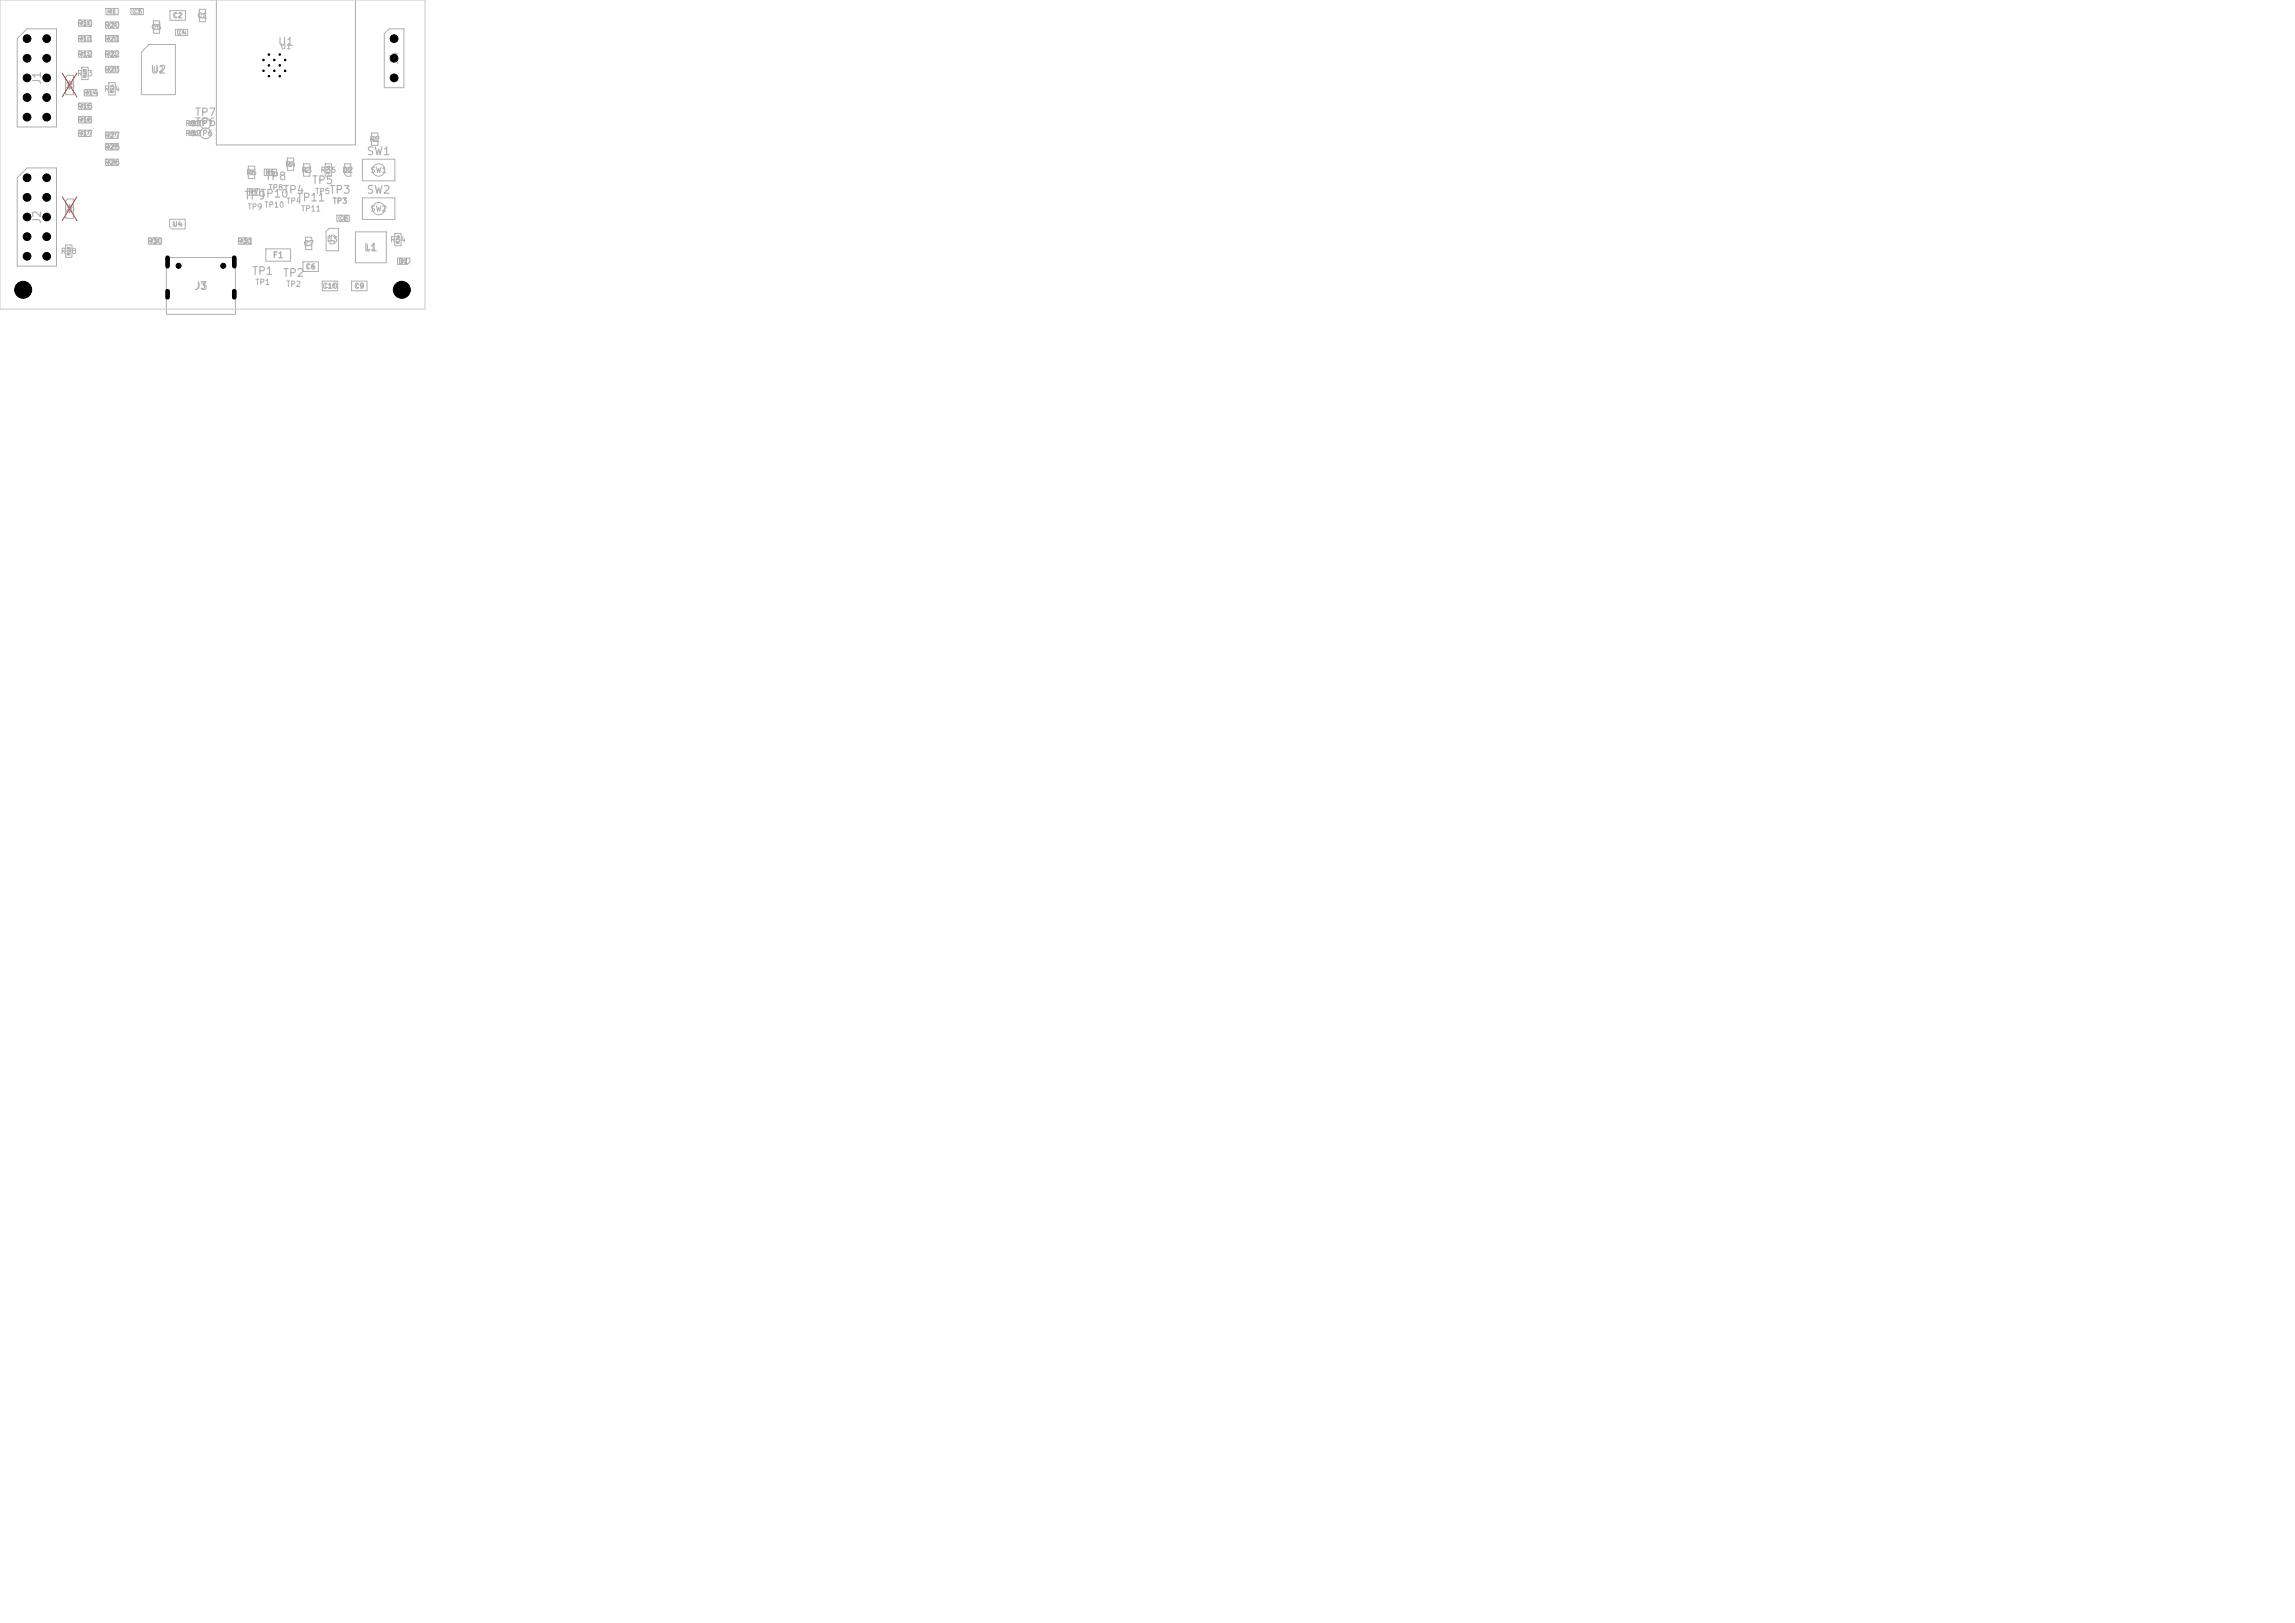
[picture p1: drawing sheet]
<svg xmlns="http://www.w3.org/2000/svg" width="297mm" height="210mm" viewBox="0 0 297 210" stroke-linecap="round" stroke-linejoin="round" font-family="sans-serif">
<defs><g id="words">
<g font-size="1" fill="#afafaf">
<text x="5.5" y="11" transform="rotate(-90 5.5 11)">J1</text>
<text x="19.4" y="9.8">U2</text>
<text x="35.9" y="6.2">U1</text>
<text x="51.8" y="8.5" transform="rotate(-90 51.8 8.5)">J4</text>
<text x="25.1" y="16.6">TP6</text>
<text x="25.1" y="15.3">TP7</text>
<text x="34.2" y="23.6">TP8</text>
<text x="47.4" y="20.3">SW1</text>
<text x="5.5" y="29" transform="rotate(-90 5.5 29)">J2</text>
<text x="31.5" y="26.1">TP9</text>
<text x="33.6" y="25.8">TP10</text>
<text x="36.5" y="25.3">TP4</text>
<text x="38.3" y="26.3">TP11</text>
<text x="40.3" y="24.1">TP5</text>
<text x="42.5" y="25.3">TP3</text>
<text x="47.4" y="25.3">SW2</text>
<text x="32.5" y="35.8">TP1</text>
<text x="47" y="32.8">L1</text>
<text x="1.9" y="38.3">H1</text>
<text x="25" y="37.8">J3</text>
<text x="36.5" y="36.1">TP2</text>
<text x="50.9" y="38.3">H2</text>
</g>
<text font-size=".8" fill="#afafaf" x="35.2" y="33.6">F1</text>
<g font-size=".7" fill="#afafaf">
<text x="2.8" y="5.5">J1</text>
<text x="9.9" y="3.5">R10</text>
<text x="9.9" y="5.5">R11</text>
<text x="13.4" y="5.5">R21</text>
<text x="13.4" y="3.8">R20</text>
<text x="13.7" y="2">R1</text>
<text x="17" y="2">C3</text>
<text x="19.5" y="4">C5</text>
<text x="22.2" y="2.5">C2</text>
<text x="22.7" y="4.7">C4</text>
<text x="25.4" y="2.5">C1</text>
<text x="50.3" y="5.5">J4</text>
<text x="8.2" y="11.5">U5</text>
<text x="9.9" y="7.5">R12</text>
<text x="9.9" y="10">R13</text>
<text x="13.4" y="9.5">R23</text>
<text x="13.4" y="7.5">R22</text>
<text x="19.7" y="9.5">U2</text>
<text x="36.2" y="6.5">U1</text>
<text x="9.9" y="16">R16</text>
<text x="9.9" y="17.8">R17</text>
<text x="9.9" y="14.3">R15</text>
<text x="10.7" y="12.5">R14</text>
<text x="13.4" y="12">R24</text>
<text x="23.9" y="17.8">R32</text>
<text x="23.9" y="16.5">R33</text>
<text x="25.6" y="17.8">TP6</text>
<text x="25.6" y="16.5">TP7</text>
<text x="2.8" y="23.5">J2</text>
<text x="13.4" y="18">R27</text>
<text x="13.4" y="19.5">R25</text>
<text x="13.4" y="21.5">R26</text>
<text x="31.8" y="22.8">R6</text>
<text x="34.2" y="22.8">R5</text>
<text x="36.8" y="21.8">R4</text>
<text x="38.9" y="22.5">R3</text>
<text x="41.4" y="22.5">R35</text>
<text x="44.2" y="22.5">D2</text>
<text x="47.7" y="18.5">R2</text>
<text x="47.9" y="22.5">SW1</text>
<text x="8.2" y="27.5">U6</text>
<text x="22.2" y="29.5">U4</text>
<text x="32" y="27.3">TP9</text>
<text x="32" y="25.4">R7</text>
<text x="34.1" y="27">TP10</text>
<text x="34.7" y="24.8">TP8</text>
<text x="37" y="26.5">TP4</text>
<text x="38.9" y="27.5">TP11</text>
<text x="40.7" y="25.3">TP5</text>
<text x="43" y="26.5">TP3</text>
<text x="43.6" y="28.8">C8</text>
<text x="47.9" y="27.5">SW2</text>
<text x="7.8" y="33">R28</text>
<text x="19" y="31.7">R30</text>
<text x="30.6" y="31.7">R31</text>
<text x="39.2" y="32">C7</text>
<text x="39.4" y="35">C6</text>
<text x="42.2" y="31.5">U3</text>
<text x="43.5" y="31.8" transform="rotate(-90 43.5 31.8)">U3</text>
<text x="50.4" y="31.5">R34</text>
<text x="51.5" y="34.3">D1</text>
<text x="33" y="37">TP1</text>
<text x="37" y="37.3">TP2</text>
<text x="41.6" y="37.5">C10</text>
<text x="45.7" y="37.5">C9</text>
</g>
<g font-size=".5" fill="#afafaf">
<text x="9.4" y="11.6" transform="rotate(-90 9.4 11.6)">U5</text>
<text x="9.4" y="27.6" transform="rotate(-90 9.4 27.6)">U6</text>
</g>
<g font-size=".4" fill="#afafaf">
<text x="10.4" y="5.3">R11</text>
<text x="10.4" y="3.3">R10</text>
<text x="13.9" y="5.3">R21</text>
<text x="13.9" y="3.6">R20</text>
<text x="20.6" y="3.9" transform="rotate(-90 20.6 3.9)">C5</text>
<text x="26.5" y="2.4" transform="rotate(-90 26.5 2.4)">C1</text>
<text x="10.4" y="7.3">R12</text>
<text x="11.3" y="10.1" transform="rotate(-90 11.3 10.1)">R13</text>
<text x="13.9" y="9.3">R23</text>
<text x="13.9" y="7.3">R22</text>
<text x="10.4" y="14.1">R15</text>
<text x="10.4" y="15.8">R16</text>
<text x="10.4" y="17.6">R17</text>
<text x="11.1" y="12.3">R14</text>
<text x="13.9" y="17.8">R27</text>
<text x="14.8" y="12.1" transform="rotate(-90 14.8 12.1)">R24</text>
<text x="13.9" y="21.3">R26</text>
<text x="13.9" y="19.3">R25</text>
<text x="32.9" y="22.7" transform="rotate(-90 32.9 22.7)">R6</text>
<text x="37.9" y="21.7" transform="rotate(-90 37.9 21.7)">R4</text>
<text x="40" y="22.4" transform="rotate(-90 40 22.4)">R3</text>
<text x="42.8" y="22.6" transform="rotate(-90 42.8 22.6)">R35</text>
<text x="45.3" y="22.4" transform="rotate(-90 45.3 22.4)">D2</text>
<text x="48.8" y="18.4" transform="rotate(-90 48.8 18.4)">R2</text>
<text x="9.2" y="33.1" transform="rotate(-90 9.2 33.1)">R28</text>
<text x="19.4" y="31.5">R30</text>
<text x="31.1" y="31.5">R31</text>
<text x="40.3" y="31.9" transform="rotate(-90 40.3 31.9)">C7</text>
<text x="51.8" y="31.6" transform="rotate(-90 51.8 31.6)">R34</text>
</g>
<g font-size=".3" fill="#afafaf">
<text x="24.6" y="17.4">R32</text>
<text x="24.6" y="16.2">R33</text>
</g>
</g></defs>
<g fill="none" stroke="#afafaf" stroke-width=".13">
<path d="M27.3 -.1l.5 .1M28 -.1v18.9h18v-18.9M3.5 3.7h3.8v12.7h-5.1v-11.4zM8.5 10l.2-.2h.8v2.5h-1zM9 10.4v1.2M10.2 4.6h1.6v.8h-1.6zM10.2 6.6h1.6v.8h-1.6zM10.2 13.3h1.6v.9h-1.6zM10.2 2.6h1.6v.8h-1.6zM10.2 15.1h1.6v.8h-1.6zM10.2 16.8h1.6v.9h-1.6zM10.6 8.7h.8v1.6h-.8z"/>
<path d="M10.9 11.6h1.6v.8h-1.6zM13.7 4.6h1.6v.8h-1.6zM13.7 1.1h1.6v.8h-1.6zM13.7 17.1h1.6v.8h-1.6zM13.7 8.6h1.6v.8h-1.6zM13.7 2.8h1.6v.9h-1.6zM13.7 18.6h1.6v.8h-1.6zM14.1 10.7h.8v1.6h-.8zM17 1.1h1.6v.8h-1.6zM18.3 6.8l1-1h3.4v6.4h-4.4zM19.8 2.7h.8v1.6h-.8zM22 1.4h2v1.2h-2z"/>
<path d="M22.7 3.8h1.6v.8h-1.6zM24.5 17h1v.5h-1zM24.5 15.7h1v.5h-1zM25.8 1.2h.8v1.6h-.8zM48.1 17.2h.8v1.6h-.8zM49.7 4.4l.7-.7h1.9v7.7h-2.6zM2.2 23l1.3-1.3h3.8v12.7h-5.1zM8.5 26l.2-.2h.8v2.5h-1zM9 26.4v1.2M13.7 20.6h1.6v.8h-1.6zM19.2 30.8h1.6v.8h-1.6zM21.5 33.3h9v7.4h-9z"/>
<path d="M22 28.4h2v1.2h-1.7l-.3-.3zM30.9 30.8h1.6v.8h-1.6zM32 24.4h1.6v.9h-1.6zM32.1 21.5h.9v1.6h-.9zM34.2 21.9h1.6v.8h-1.6zM34.4 32.2h3.2v1.6h-3.2zM37.2 20.5h.8v1.6h-.8zM39.2 33.9h2v1.2h-2zM39.6 30.7h.7v1.6h-.7zM41.7 36.4h2v1.2h-2zM42.2 29.9l.4-.3h1.2v2.9h-1.6zM43.6 27.9h1.6v.7h-1.6z"/>
<path d="M44.6 21.2h.8v1.6h-.5l-.3-.3zM45.5 36.4h2v1.2h-2zM46 30h4v4h-4zM46.9 20.6h4.2v2.8h-4.2zM46.9 25.6h4.2v2.8h-4.2zM51.1 30.2h.8v1.6h-.8zM51.5 33.4h1.5v.5l-.3 .3h-1.2z"/>
<circle cx="26.6" cy="16" r=".7"/>
<circle cx="26.6" cy="17.2" r=".7"/>
<circle cx="49" cy="22" r=".8"/>
<circle cx="49" cy="27" r=".8"/>
</g>
<path d="M27.3 0l.5-.1z" fill="#afafaf"/>
<path d="M13.7 6.6h1.6v.8h-1.6zM8.5 31.7h.8v1.6h-.8zM39.3 21.2h.8v1.6h-.8zM42.1 21.2h.8v1.6h-.8z" fill="none" stroke="#afafaf" stroke-width=".13"/>
<path d="M8 9.5l2 3M10 9.5l-2 3M8 25.5l2 3M10 25.5l-2 3" fill="none" stroke="#e12e31" stroke-width=".13"/>
<path d="M0 0h55v40h-55z" fill="none" stroke="#d0d2cd" stroke-width=".15"/>
<g fill="#000" stroke="#000" stroke-width=".13">
<circle cx="3.5" cy="5" r=".5"/>
<circle cx="3.5" cy="7.5" r=".5"/>
<circle cx="3.5" cy="10.1" r=".5"/>
<circle cx="3.5" cy="15.2" r=".5"/>
<circle cx="3.5" cy="12.6" r=".5"/>
<circle cx="6" cy="5" r=".5"/>
<circle cx="6" cy="10.1" r=".5"/>
<circle cx="6" cy="7.5" r=".5"/>
<circle cx="6" cy="15.2" r=".5"/>
<circle cx="6" cy="12.6" r=".5"/>
<circle cx="34.1" cy="7.8" r=".1"/>
<circle cx="34.1" cy="9.2" r=".1"/>
<circle cx="34.8" cy="7.1" r=".1"/>
<circle cx="34.8" cy="9.9" r=".1"/>
<circle cx="34.8" cy="8.5" r=".1"/>
<circle cx="35.5" cy="7.8" r=".1"/>
<circle cx="35.5" cy="9.2" r=".1"/>
<circle cx="36.2" cy="7.1" r=".1"/>
<circle cx="36.2" cy="9.9" r=".1"/>
<circle cx="36.2" cy="8.5" r=".1"/>
<circle cx="36.9" cy="7.8" r=".1"/>
<circle cx="36.9" cy="9.2" r=".1"/>
<circle cx="51" cy="7.5" r=".5"/>
<circle cx="51" cy="5" r=".5"/>
<circle cx="51" cy="10.1" r=".5"/>
<circle cx="3" cy="37.5" r="1.1"/>
<circle cx="3.5" cy="28.1" r=".5"/>
<circle cx="3.5" cy="23" r=".5"/>
<circle cx="3.5" cy="25.5" r=".5"/>
<circle cx="3.5" cy="30.6" r=".5"/>
<circle cx="3.5" cy="33.2" r=".5"/>
<circle cx="6" cy="30.6" r=".5"/>
<circle cx="6" cy="33.2" r=".5"/>
<circle cx="6" cy="23" r=".5"/>
<circle cx="6" cy="28.1" r=".5"/>
<circle cx="6" cy="25.5" r=".5"/>
<circle cx="23.1" cy="34.4" r=".32"/>
<circle cx="28.9" cy="34.4" r=".32"/>
<circle cx="52" cy="37.5" r="1.1"/>
</g>
<path d="M21.7 33.3v1.1M21.7 37.7v.8M30.3 33.3v1.1M30.3 37.7v.8" fill="none" stroke="#000" stroke-width=".6"/>
<use href="#words"/>
</svg>
